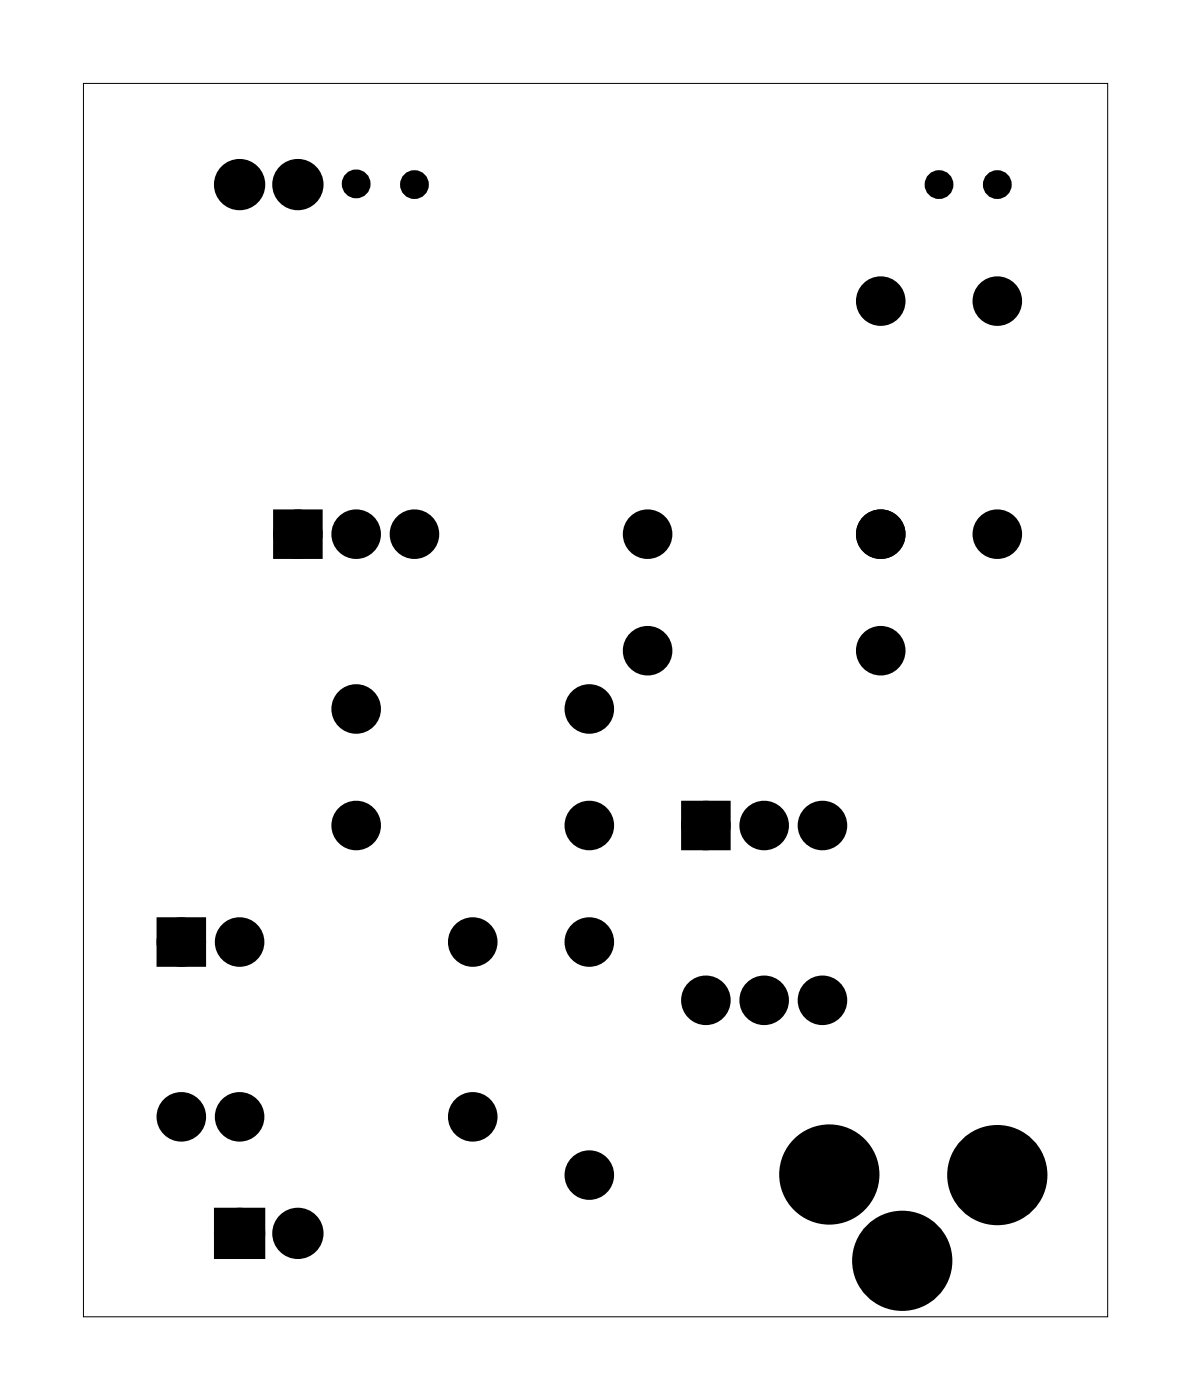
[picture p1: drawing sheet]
<svg xmlns="http://www.w3.org/2000/svg" width="52mm" height="61mm" viewBox="0 0 52 61" stroke-linecap="round" stroke-linejoin="round" font-family="sans-serif">
<path d="M3.6 3.6h44.7v53.8h-44.7z" fill="none" stroke="#000" stroke-width=".04"/>
<g fill="#000">
<circle cx="10.4" cy="8" r=".74"/>
<circle cx="13" cy="8" r=".74"/>
<circle cx="15.5" cy="8" r=".35"/>
<circle cx="18.1" cy="8" r=".35"/>
<circle cx="38.4" cy="13.1" r=".7"/>
<circle cx="40.9" cy="8" r=".35"/>
<circle cx="43.5" cy="8" r=".35"/>
<circle cx="43.5" cy="13.1" r=".7"/>
<circle cx="13" cy="23.3" r=".7"/>
<circle cx="15.5" cy="30.9" r=".7"/>
<circle cx="15.5" cy="36" r=".7"/>
<circle cx="15.5" cy="23.3" r=".7"/>
<circle cx="18.1" cy="23.3" r=".7"/>
<circle cx="25.7" cy="30.9" r=".7"/>
<circle cx="25.7" cy="36" r=".7"/>
<circle cx="28.2" cy="28.4" r=".7"/>
<circle cx="28.2" cy="23.3" r=".7"/>
<circle cx="30.8" cy="36" r=".7"/>
<circle cx="33.3" cy="36" r=".7"/>
<circle cx="35.8" cy="36" r=".7"/>
<circle cx="38.4" cy="28.4" r=".7"/>
<circle cx="38.4" cy="23.3" r=".7"/>
<circle cx="43.5" cy="23.3" r=".7"/>
<circle cx="7.9" cy="48.7" r=".7"/>
<circle cx="7.9" cy="41.1" r=".7"/>
<circle cx="10.4" cy="41.1" r=".7"/>
<circle cx="10.4" cy="48.7" r=".7"/>
<circle cx="10.4" cy="53.8" r=".74"/>
<circle cx="13" cy="53.8" r=".74"/>
<circle cx="20.6" cy="41.1" r=".7"/>
<circle cx="20.6" cy="48.7" r=".7"/>
<circle cx="25.7" cy="51.2" r=".7"/>
<circle cx="25.7" cy="41.1" r=".7"/>
<circle cx="30.8" cy="43.6" r=".7"/>
<circle cx="33.3" cy="43.6" r=".7"/>
<circle cx="35.8" cy="43.6" r=".7"/>
<circle cx="36.1" cy="51.2" r="1.83"/>
<circle cx="39.3" cy="55" r="1.78"/>
<circle cx="43.5" cy="51.2" r="1.78"/>
</g>
<g fill="none" stroke="#000" stroke-width=".76" stroke-linecap="butt">
<path d="M12.3 22.6h1.4v1.4h-1.4zM30.1 35.3h1.4v1.4h-1.4zM7.2 40.4h1.4v1.4h-1.4zM9.7 53h1.5v1.5h-1.5z"/>
<circle cx="10.4" cy="8" r=".74"/>
<circle cx="13" cy="8" r=".74"/>
<circle cx="38.4" cy="13.1" r=".7"/>
<circle cx="43.5" cy="13.1" r=".7"/>
<circle cx="13" cy="23.3" r=".7"/>
<circle cx="15.5" cy="36" r=".7"/>
<circle cx="15.5" cy="30.9" r=".7"/>
<circle cx="15.5" cy="23.3" r=".7"/>
<circle cx="18.1" cy="23.3" r=".7"/>
<circle cx="25.7" cy="36" r=".7"/>
<circle cx="25.7" cy="30.9" r=".7"/>
<circle cx="28.2" cy="23.3" r=".7"/>
<circle cx="28.2" cy="28.4" r=".7"/>
<circle cx="30.8" cy="36" r=".7"/>
<circle cx="33.3" cy="36" r=".7"/>
<circle cx="35.8" cy="36" r=".7"/>
<circle cx="38.4" cy="28.4" r=".7"/>
<circle cx="38.4" cy="23.3" r=".7"/>
<circle cx="43.5" cy="23.3" r=".7"/>
<circle cx="7.9" cy="48.7" r=".7"/>
<circle cx="7.9" cy="41.1" r=".7"/>
<circle cx="10.4" cy="48.7" r=".7"/>
<circle cx="10.4" cy="41.1" r=".7"/>
<circle cx="10.4" cy="53.8" r=".74"/>
<circle cx="13" cy="53.8" r=".74"/>
<circle cx="20.6" cy="48.7" r=".7"/>
<circle cx="20.6" cy="41.1" r=".7"/>
<circle cx="25.7" cy="51.2" r=".7"/>
<circle cx="25.7" cy="41.1" r=".7"/>
<circle cx="30.8" cy="43.6" r=".7"/>
<circle cx="33.3" cy="43.6" r=".7"/>
<circle cx="35.8" cy="43.6" r=".7"/>
</g>
<circle cx="36.1" cy="51.2" r="1.83" fill="none" stroke="#000" stroke-width=".71" stroke-linecap="butt"/>
<g fill="none" stroke="#000" stroke-width=".81" stroke-linecap="butt">
<circle cx="39.3" cy="55" r="1.78"/>
<circle cx="43.5" cy="51.2" r="1.78"/>
</g>
<path d="M12.3 22.6h1.4v1.4h-1.4zM30.1 35.3h1.4v1.4h-1.4zM7.2 40.4h1.4v1.4h-1.4zM9.7 53h1.5v1.5h-1.5z" fill="#000"/>
<g fill="none" stroke="#000" stroke-width=".55">
<circle cx="15.5" cy="8" r=".35"/>
<circle cx="18.1" cy="8" r=".35"/>
<circle cx="40.9" cy="8" r=".35"/>
<circle cx="43.5" cy="8" r=".35"/>
</g>
</svg>
